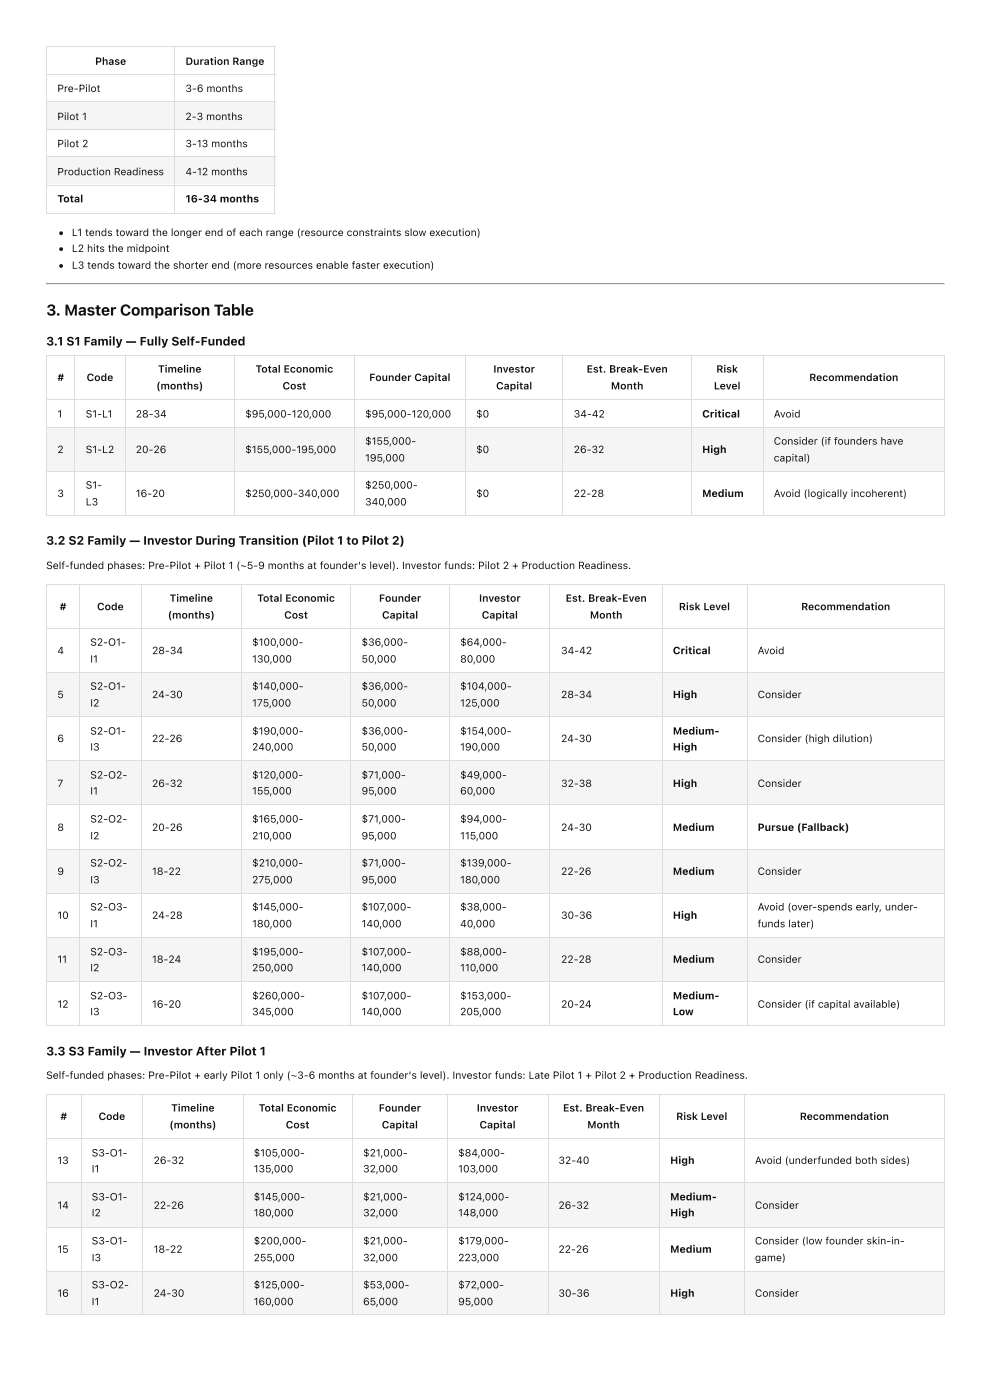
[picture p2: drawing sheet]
<svg xmlns="http://www.w3.org/2000/svg" width="210mm" height="297mm" viewBox="0 0 210 297" stroke-linecap="round" stroke-linejoin="round" font-family="sans-serif">
<defs><g id="words">
<text font-size="3.3" fill="#111" x="9.8" y="66.9">3. Master Comparison Table</text>
<g font-size="2.6" fill="#111">
<text x="9.8" y="73.3">3.1 S1 Family — Fully Self-Funded</text>
<text x="9.8" y="115.6">3.2 S2 Family — Investor During Transition (Pilot 1 to Pilot 2)</text>
<text x="9.8" y="223.9">3.3 S3 Family — Investor After Pilot 1</text>
</g>
<g font-size="2.2" fill="#111">
<text x="20.2" y="13.8">Phase</text>
<text x="39.3" y="13.8">Duration Range</text>
<text x="12.2" y="19.5">Pre-Pilot</text>
<text x="39.3" y="19.5">3-6 months</text>
<text x="12.2" y="25.5">Pilot 1</text>
<text x="39.3" y="25.5">2-3 months</text>
<text x="12.2" y="31.2">Pilot 2</text>
<text x="39.3" y="31.2">3-13 months</text>
<text x="12.2" y="37.2">Production Readiness</text>
<text x="39.3" y="37.2">4-12 months</text>
<text x="12.2" y="42.9">Total</text>
<text x="39.3" y="42.9">16-34 months</text>
<text x="15.2" y="50.1">L1 tends toward the longer end of each range (resource constraints slow execution)</text>
<text x="15.2" y="53.4">L2 hits the midpoint</text>
<text x="15.2" y="57">L3 tends toward the shorter end (more resources enable faster execution)</text>
<text x="12.2" y="80.8">#</text>
<text x="18.4" y="80.8">Code</text>
<text x="33.1" y="82.6">(months)</text>
<text x="33.5" y="79">Timeline</text>
<text x="54.2" y="79">Total Economic</text>
<text x="59.9" y="82.6">Cost</text>
<text x="78.3" y="80.8">Founder Capital</text>
<text x="104.7" y="79">Investor</text>
<text x="105.2" y="82.6">Capital</text>
<text x="124.4" y="79">Est. Break-Even</text>
<text x="129.6" y="82.6">Month</text>
<text x="151.4" y="82.6">Level</text>
<text x="152" y="79">Risk</text>
<text x="171.7" y="80.8">Recommendation</text>
<text x="12.2" y="88.6">1</text>
<text x="18.2" y="88.6">S1-L1</text>
<text x="28.8" y="88.6">28-34</text>
<text x="52" y="88.6">$95,000-120,000</text>
<text x="77.5" y="88.6">$95,000-120,000</text>
<text x="101" y="88.6">$0</text>
<text x="121.7" y="88.6">34-42</text>
<text x="149" y="88.6">Critical</text>
<text x="164.1" y="88.6">Avoid</text>
<text x="77.5" y="94.3">$155,000-</text>
<text x="164.1" y="94.3">Consider (if founders have</text>
<text x="12.2" y="96.1">2</text>
<text x="18.2" y="96.1">S1-L2</text>
<text x="28.8" y="96.1">20-26</text>
<text x="52" y="96.1">$155,000-195,000</text>
<text x="77.5" y="97.9">195,000</text>
<text x="101" y="96.1">$0</text>
<text x="121.7" y="96.1">26-32</text>
<text x="149" y="96.1">High</text>
<text x="164.1" y="97.9">capital)</text>
<text x="12.2" y="105.4">3</text>
<text x="18.2" y="103.7">S1-</text>
<text x="18.2" y="107.2">L3</text>
<text x="28.8" y="105.4">16-20</text>
<text x="52" y="105.4">$250,000-340,000</text>
<text x="77.5" y="103.7">$250,000-</text>
<text x="77.5" y="107.2">340,000</text>
<text x="101" y="105.4">$0</text>
<text x="121.7" y="105.4">22-28</text>
<text x="149" y="105.4">Medium</text>
<text x="164.1" y="105.4">Avoid (logically incoherent)</text>
<text x="9.8" y="120.7">Self-funded phases: Pre-Pilot + Pilot 1 (~5-9 months at founder's level). Investor funds: Pilot 2 + Production Readiness.</text>
<text x="12.7" y="129.4">#</text>
<text x="20.6" y="129.4">Code</text>
<text x="35.6" y="131.2">(months)</text>
<text x="36" y="127.7">Timeline</text>
<text x="54.6" y="127.7">Total Economic</text>
<text x="60.3" y="131.2">Cost</text>
<text x="80.4" y="127.7">Founder</text>
<text x="81" y="131.2">Capital</text>
<text x="101.6" y="127.7">Investor</text>
<text x="102.2" y="131.2">Capital</text>
<text x="120" y="127.7">Est. Break-Even</text>
<text x="125.1" y="131.2">Month</text>
<text x="144" y="129.4">Risk Level</text>
<text x="170" y="129.4">Recommendation</text>
<text x="19.2" y="137">S2-O1-</text>
<text x="53.5" y="137">$100,000-</text>
<text x="76.7" y="137">$36,000-</text>
<text x="97.6" y="137">$64,000-</text>
<text x="12.2" y="138.8">4</text>
<text x="19.2" y="140.6">I1</text>
<text x="32.3" y="138.8">28-34</text>
<text x="53.5" y="140.6">130,000</text>
<text x="76.7" y="140.6">50,000</text>
<text x="97.6" y="140.6">80,000</text>
<text x="119" y="138.8">34-42</text>
<text x="142.7" y="138.8">Critical</text>
<text x="160.7" y="138.8">Avoid</text>
<text x="12.2" y="148.1">5</text>
<text x="19.2" y="146.3">S2-O1-</text>
<text x="19.2" y="149.9">I2</text>
<text x="32.3" y="148.1">24-30</text>
<text x="53.5" y="146.3">$140,000-</text>
<text x="53.5" y="149.9">175,000</text>
<text x="76.7" y="146.3">$36,000-</text>
<text x="76.7" y="149.9">50,000</text>
<text x="97.6" y="146.3">$104,000-</text>
<text x="97.6" y="149.9">125,000</text>
<text x="119" y="148.1">28-34</text>
<text x="142.7" y="148.1">High</text>
<text x="160.7" y="148.1">Consider</text>
<text x="19.2" y="155.8">S2-O1-</text>
<text x="53.5" y="155.8">$190,000-</text>
<text x="76.7" y="155.8">$36,000-</text>
<text x="97.6" y="155.8">$154,000-</text>
<text x="142.7" y="155.8">Medium-</text>
<text x="12.2" y="157.4">6</text>
<text x="19.2" y="159.2">I3</text>
<text x="32.3" y="157.4">22-26</text>
<text x="53.5" y="159.2">240,000</text>
<text x="76.7" y="159.2">50,000</text>
<text x="97.6" y="159.2">190,000</text>
<text x="119" y="157.4">24-30</text>
<text x="142.7" y="159.2">High</text>
<text x="160.7" y="157.4">Consider (high dilution)</text>
<text x="12.2" y="167">7</text>
<text x="19.2" y="165.2">S2-O2-</text>
<text x="32.3" y="167">26-32</text>
<text x="53.5" y="165.2">$120,000-</text>
<text x="76.7" y="165.2">$71,000-</text>
<text x="97.6" y="165.2">$49,000-</text>
<text x="119" y="167">32-38</text>
<text x="142.7" y="167">High</text>
<text x="160.7" y="167">Consider</text>
<text x="19.2" y="168.5">I1</text>
<text x="53.5" y="168.5">155,000</text>
<text x="76.7" y="168.5">95,000</text>
<text x="97.6" y="168.5">60,000</text>
<text x="12.2" y="176.3">8</text>
<text x="19.2" y="174.5">S2-O2-</text>
<text x="19.2" y="178.1">I2</text>
<text x="32.3" y="176.3">20-26</text>
<text x="53.5" y="174.5">$165,000-</text>
<text x="53.5" y="178.1">210,000</text>
<text x="76.7" y="174.5">$71,000-</text>
<text x="76.7" y="178.1">95,000</text>
<text x="97.6" y="174.5">$94,000-</text>
<text x="97.6" y="178.1">115,000</text>
<text x="119" y="176.3">24-30</text>
<text x="142.7" y="176.3">Medium</text>
<text x="160.7" y="176.3">Pursue (Fallback)</text>
<text x="12.2" y="185.6">9</text>
<text x="19.2" y="183.8">S2-O2-</text>
<text x="32.3" y="185.6">18-22</text>
<text x="53.5" y="183.8">$210,000-</text>
<text x="76.7" y="183.8">$71,000-</text>
<text x="97.6" y="183.8">$139,000-</text>
<text x="119" y="185.6">22-26</text>
<text x="142.7" y="185.6">Medium</text>
<text x="160.7" y="185.6">Consider</text>
<text x="19.2" y="187.4">I3</text>
<text x="53.5" y="187.4">275,000</text>
<text x="76.7" y="187.4">95,000</text>
<text x="97.6" y="187.4">180,000</text>
<text x="12.2" y="194.9">10</text>
<text x="19.2" y="193.1">S2-O3-</text>
<text x="19.2" y="196.7">I1</text>
<text x="32.3" y="194.9">24-28</text>
<text x="53.5" y="193.1">$145,000-</text>
<text x="53.5" y="196.7">180,000</text>
<text x="76.7" y="193.1">$107,000-</text>
<text x="76.7" y="196.7">140,000</text>
<text x="97.6" y="193.1">$38,000-</text>
<text x="97.6" y="196.7">40,000</text>
<text x="119" y="194.9">30-36</text>
<text x="142.7" y="194.9">High</text>
<text x="160.7" y="193.1">Avoid (over-spends early, under-</text>
<text x="160.7" y="196.7">funds later)</text>
<text x="19.2" y="202.7">S2-O3-</text>
<text x="53.5" y="202.7">$195,000-</text>
<text x="76.7" y="202.7">$107,000-</text>
<text x="97.6" y="202.7">$88,000-</text>
<text x="12.2" y="204.3">11</text>
<text x="19.2" y="206">I2</text>
<text x="32.3" y="204.3">18-24</text>
<text x="53.5" y="206">250,000</text>
<text x="76.7" y="206">140,000</text>
<text x="97.6" y="206">110,000</text>
<text x="119" y="204.3">22-28</text>
<text x="142.7" y="204.3">Medium</text>
<text x="160.7" y="204.3">Consider</text>
<text x="12.2" y="213.8">12</text>
<text x="19.2" y="212">S2-O3-</text>
<text x="19.2" y="215.4">I3</text>
<text x="32.3" y="213.8">16-20</text>
<text x="53.5" y="212">$260,000-</text>
<text x="53.5" y="215.4">345,000</text>
<text x="76.7" y="212">$107,000-</text>
<text x="76.7" y="215.4">140,000</text>
<text x="97.6" y="212">$153,000-</text>
<text x="97.6" y="215.4">205,000</text>
<text x="119" y="213.8">20-24</text>
<text x="142.7" y="212">Medium-</text>
<text x="142.7" y="215.4">Low</text>
<text x="160.7" y="213.8">Consider (if capital available)</text>
<text x="9.8" y="228.9">Self-funded phases: Pre-Pilot + early Pilot 1 only (~3-6 months at founder's level). Investor funds: Late Pilot 1 + Pilot 2 + Production Readiness.</text>
<text x="12.8" y="237.6">#</text>
<text x="20.9" y="237.6">Code</text>
<text x="35.9" y="239.4">(months)</text>
<text x="36.3" y="235.8">Timeline</text>
<text x="54.9" y="235.8">Total Economic</text>
<text x="60.6" y="239.4">Cost</text>
<text x="80.3" y="235.8">Founder</text>
<text x="81" y="239.4">Capital</text>
<text x="101.1" y="235.8">Investor</text>
<text x="101.7" y="239.4">Capital</text>
<text x="119.4" y="235.8">Est. Break-Even</text>
<text x="124.6" y="239.4">Month</text>
<text x="143.4" y="237.6">Risk Level</text>
<text x="169.7" y="237.6">Recommendation</text>
<text x="19.5" y="245.3">S3-O1-</text>
<text x="53.8" y="245.3">$105,000-</text>
<text x="77" y="245.3">$21,000-</text>
<text x="97.2" y="245.3">$84,000-</text>
<text x="12.2" y="246.9">13</text>
<text x="19.5" y="248.7">I1</text>
<text x="32.6" y="246.9">26-32</text>
<text x="53.8" y="248.7">135,000</text>
<text x="77" y="248.7">32,000</text>
<text x="97.2" y="248.7">103,000</text>
<text x="118.5" y="246.9">32-40</text>
<text x="142.2" y="246.9">High</text>
<text x="160.1" y="246.9">Avoid (underfunded both sides)</text>
<text x="12.2" y="256.4">14</text>
<text x="19.5" y="254.7">S3-O1-</text>
<text x="32.6" y="256.4">22-26</text>
<text x="53.8" y="254.7">$145,000-</text>
<text x="77" y="254.7">$21,000-</text>
<text x="97.2" y="254.7">$124,000-</text>
<text x="118.5" y="256.4">26-32</text>
<text x="142.2" y="254.7">Medium-</text>
<text x="160.1" y="256.4">Consider</text>
<text x="19.5" y="258">I2</text>
<text x="19.5" y="264">S3-O1-</text>
<text x="53.8" y="258">180,000</text>
<text x="53.8" y="264">$200,000-</text>
<text x="77" y="258">32,000</text>
<text x="77" y="264">$21,000-</text>
<text x="97.2" y="258">148,000</text>
<text x="97.2" y="264">$179,000-</text>
<text x="142.2" y="258">High</text>
<text x="160.1" y="264">Consider (low founder skin-in-</text>
<text x="12.2" y="265.8">15</text>
<text x="19.5" y="267.6">I3</text>
<text x="32.6" y="265.8">18-22</text>
<text x="53.8" y="267.6">255,000</text>
<text x="77" y="267.6">32,000</text>
<text x="97.2" y="267.6">223,000</text>
<text x="118.5" y="265.8">22-26</text>
<text x="142.2" y="265.8">Medium</text>
<text x="160.1" y="267.6">game)</text>
<text x="12.2" y="275.1">16</text>
<text x="19.5" y="273.3">S3-O2-</text>
<text x="32.6" y="275.1">24-30</text>
<text x="53.8" y="273.3">$125,000-</text>
<text x="77" y="273.3">$53,000-</text>
<text x="97.2" y="273.3">$72,000-</text>
<text x="118.5" y="275.1">30-36</text>
<text x="142.2" y="275.1">High</text>
<text x="160.1" y="275.1">Consider</text>
<text x="19.5" y="276.9">I1</text>
<text x="53.8" y="276.9">160,000</text>
<text x="77" y="276.9">65,000</text>
<text x="97.2" y="276.9">95,000</text>
</g>
</g></defs>
<g fill="#f5f5f5">
<path d="M10 21.7h27v5.8h-27z"/>
<path d="M37 21.7h21.4v5.8h-21.4z"/>
</g>
<g fill="#fff">
<path d="M10 27.5h27v5.9h-27z"/>
<path d="M37 27.5h21.4v5.9h-21.4z"/>
</g>
<g fill="#f5f5f5">
<path d="M10 33.4h27v5.8h-27z"/>
<path d="M37 33.4h21.4v5.8h-21.4z"/>
</g>
<g fill="#fff">
<path d="M10 39.2h27v5.9h-27z"/>
<path d="M37 39.2h21.4v5.9h-21.4z"/>
</g>
<path d="M9.8 9.9h48.6M9.8 15.8h48.6M9.9 9.8v35.5M37.1 9.8v35.5M58.3 9.8v35.5M9.8 21.6h48.6M9.8 27.5h48.6M9.8 33.3h48.6M9.8 39.3h48.6M9.8 45.2h48.6" fill="none" stroke="#dcdcdc" stroke-width=".21"/>
<path d="M9.8 60.1h190.5" fill="none" stroke="#9a9a9a" stroke-width=".21"/>
<path d="M9.8 60.3h190.5" fill="none" stroke="#eee" stroke-width=".21"/>
<path d="M200.3 60v.4z" fill="#eee"/>
<path d="M9.8 60h.2l-.2 .4z" fill="#9a9a9a"/>
<g fill="#fff">
<path d="M10 75.3h5.9v9.5h-5.9z"/>
<path d="M15.9 75.3h10.6v9.5h-10.6z"/>
<path d="M26.5 75.3h23.2v9.5h-23.2z"/>
<path d="M49.7 75.3h25.4v9.5h-25.4z"/>
<path d="M75.1 75.3h23.6v9.5h-23.6z"/>
<path d="M98.7 75.3h20.8v9.5h-20.8z"/>
<path d="M119.5 75.3h27.2v9.5h-27.2z"/>
<path d="M146.7 75.3h15.1v9.5h-15.1z"/>
<path d="M161.8 75.3h38.5v9.5h-38.5z"/>
<path d="M10 84.8h5.9v5.8h-5.9z"/>
<path d="M15.9 84.8h10.6v5.8h-10.6z"/>
<path d="M26.5 84.8h23.2v5.8h-23.2z"/>
<path d="M49.7 84.8h25.4v5.8h-25.4z"/>
<path d="M75.1 84.8h23.6v5.8h-23.6z"/>
<path d="M98.7 84.8h20.8v5.8h-20.8z"/>
<path d="M119.5 84.8h27.2v5.8h-27.2z"/>
<path d="M146.7 84.8h15.1v5.8h-15.1z"/>
<path d="M161.8 84.8h38.5v5.8h-38.5z"/>
</g>
<g fill="#f5f5f5">
<path d="M10 90.6h5.9v9.3h-5.9z"/>
<path d="M15.9 90.6h10.6v9.3h-10.6z"/>
<path d="M26.5 90.6h23.2v9.3h-23.2z"/>
<path d="M49.7 90.6h25.4v9.3h-25.4z"/>
<path d="M75.1 90.6h23.6v9.3h-23.6z"/>
<path d="M98.7 90.6h20.8v9.3h-20.8z"/>
<path d="M119.5 90.6h27.2v9.3h-27.2z"/>
<path d="M146.7 90.6h15.1v9.3h-15.1z"/>
<path d="M161.8 90.6h38.5v9.3h-38.5z"/>
</g>
<g fill="#fff">
<path d="M10 99.9h5.9v9.3h-5.9z"/>
<path d="M15.9 99.9h10.6v9.3h-10.6z"/>
<path d="M26.5 99.9h23.2v9.3h-23.2z"/>
<path d="M49.7 99.9h25.4v9.3h-25.4z"/>
<path d="M75.1 99.9h23.6v9.3h-23.6z"/>
<path d="M98.7 99.9h20.8v9.3h-20.8z"/>
<path d="M119.5 99.9h27.2v9.3h-27.2z"/>
<path d="M146.7 99.9h15.1v9.3h-15.1z"/>
<path d="M161.8 99.9h38.5v9.3h-38.5z"/>
</g>
<g fill="none" stroke="#dcdcdc" stroke-width=".21">
<path d="M9.8 75.4h190.5M9.9 75.3v34.1M15.8 75.3v34.1M26.6 75.3v34.1M49.8 75.3v34.1M75.2 75.3v34.1M98.8 75.3v34.1M119.4 75.3v34.1M146.6 75.3v34.1M161.9 75.3v34.1M200.3 75.3v34.1M9.8 84.7h190.5"/>
<path d="M9.8 90.7h190.5M9.8 100h190.5M9.8 109.3h190.5"/>
</g>
<g fill="#fff">
<path d="M10 123.9h6.9v9.3h-6.9z"/>
<path d="M16.9 123.9h13.1v9.3h-13.1z"/>
<path d="M30 123.9h21.3v9.3h-21.3z"/>
<path d="M51.3 123.9h23.2v9.3h-23.2z"/>
<path d="M74.5 123.9h20.8v9.3h-20.8z"/>
<path d="M95.3 123.9h21.4v9.3h-21.4z"/>
<path d="M116.7 123.9h23.7v9.3h-23.7z"/>
<path d="M140.4 123.9h18v9.3h-18z"/>
<path d="M158.4 123.9h41.9v9.3h-41.9z"/>
<path d="M10 133.2h6.9v9.3h-6.9z"/>
<path d="M16.9 133.2h13.1v9.3h-13.1z"/>
<path d="M30 133.2h21.3v9.3h-21.3z"/>
<path d="M51.3 133.2h23.2v9.3h-23.2z"/>
<path d="M74.5 133.2h20.8v9.3h-20.8z"/>
<path d="M95.3 133.2h21.4v9.3h-21.4z"/>
<path d="M116.7 133.2h23.7v9.3h-23.7z"/>
<path d="M140.4 133.2h18v9.3h-18z"/>
<path d="M158.4 133.2h41.9v9.3h-41.9z"/>
</g>
<g fill="#f5f5f5">
<path d="M10 142.5h6.9v9.6h-6.9z"/>
<path d="M16.9 142.5h13.1v9.6h-13.1z"/>
<path d="M30 142.5h21.3v9.6h-21.3z"/>
<path d="M51.3 142.5h23.2v9.6h-23.2z"/>
<path d="M74.5 142.5h20.8v9.6h-20.8z"/>
<path d="M95.3 142.5h21.4v9.6h-21.4z"/>
<path d="M116.7 142.5h23.7v9.6h-23.7z"/>
<path d="M140.4 142.5h18v9.6h-18z"/>
<path d="M158.4 142.5h41.9v9.6h-41.9z"/>
</g>
<g fill="#fff">
<path d="M10 152.1h6.9v9.3h-6.9z"/>
<path d="M16.9 152.1h13.1v9.3h-13.1z"/>
<path d="M30 152.1h21.3v9.3h-21.3z"/>
<path d="M51.3 152.1h23.2v9.3h-23.2z"/>
<path d="M74.5 152.1h20.8v9.3h-20.8z"/>
<path d="M95.3 152.1h21.4v9.3h-21.4z"/>
<path d="M116.7 152.1h23.7v9.3h-23.7z"/>
<path d="M140.4 152.1h18v9.3h-18z"/>
<path d="M158.4 152.1h41.9v9.3h-41.9z"/>
</g>
<g fill="#f5f5f5">
<path d="M10 161.4h6.9v9.3h-6.9z"/>
<path d="M16.9 161.4h13.1v9.3h-13.1z"/>
<path d="M30 161.4h21.3v9.3h-21.3z"/>
<path d="M51.3 161.4h23.2v9.3h-23.2z"/>
<path d="M74.5 161.4h20.8v9.3h-20.8z"/>
<path d="M95.3 161.4h21.4v9.3h-21.4z"/>
<path d="M116.7 161.4h23.7v9.3h-23.7z"/>
<path d="M140.4 161.4h18v9.3h-18z"/>
<path d="M158.4 161.4h41.9v9.3h-41.9z"/>
</g>
<g fill="#fff">
<path d="M10 170.7h6.9v9.3h-6.9z"/>
<path d="M16.9 170.7h13.1v9.3h-13.1z"/>
<path d="M30 170.7h21.3v9.3h-21.3z"/>
<path d="M51.3 170.7h23.2v9.3h-23.2z"/>
<path d="M74.5 170.7h20.8v9.3h-20.8z"/>
<path d="M95.3 170.7h21.4v9.3h-21.4z"/>
<path d="M116.7 170.7h23.7v9.3h-23.7z"/>
<path d="M140.4 170.7h18v9.3h-18z"/>
<path d="M158.4 170.7h41.9v9.3h-41.9z"/>
</g>
<g fill="#f5f5f5">
<path d="M10 180h6.9v9.4h-6.9z"/>
<path d="M16.9 180h13.1v9.4h-13.1z"/>
<path d="M30 180h21.3v9.4h-21.3z"/>
<path d="M51.3 180h23.2v9.4h-23.2z"/>
<path d="M74.5 180h20.8v9.4h-20.8z"/>
<path d="M95.3 180h21.4v9.4h-21.4z"/>
<path d="M116.7 180h23.7v9.4h-23.7z"/>
<path d="M140.4 180h18v9.4h-18z"/>
<path d="M158.4 180h41.9v9.4h-41.9z"/>
</g>
<g fill="#fff">
<path d="M10 189.4h6.9v9.5h-6.9z"/>
<path d="M16.9 189.4h13.1v9.5h-13.1z"/>
<path d="M30 189.4h21.3v9.5h-21.3z"/>
<path d="M51.3 189.4h23.2v9.5h-23.2z"/>
<path d="M74.5 189.4h20.8v9.5h-20.8z"/>
<path d="M95.3 189.4h21.4v9.5h-21.4z"/>
<path d="M116.7 189.4h23.7v9.5h-23.7z"/>
<path d="M140.4 189.4h18v9.5h-18z"/>
<path d="M158.4 189.4h41.9v9.5h-41.9z"/>
</g>
<g fill="#f5f5f5">
<path d="M10 198.9h6.9v9.3h-6.9z"/>
<path d="M16.9 198.9h13.1v9.3h-13.1z"/>
<path d="M30 198.9h21.3v9.3h-21.3z"/>
<path d="M51.3 198.9h23.2v9.3h-23.2z"/>
<path d="M74.5 198.9h20.8v9.3h-20.8z"/>
<path d="M95.3 198.9h21.4v9.3h-21.4z"/>
<path d="M116.7 198.9h23.7v9.3h-23.7z"/>
<path d="M140.4 198.9h18v9.3h-18z"/>
<path d="M158.4 198.9h41.9v9.3h-41.9z"/>
</g>
<g fill="#fff">
<path d="M10 208.2h6.9v9.4h-6.9z"/>
<path d="M16.9 208.2h13.1v9.4h-13.1z"/>
<path d="M30 208.2h21.3v9.4h-21.3z"/>
<path d="M51.3 208.2h23.2v9.4h-23.2z"/>
<path d="M74.5 208.2h20.8v9.4h-20.8z"/>
<path d="M95.3 208.2h21.4v9.4h-21.4z"/>
<path d="M116.7 208.2h23.7v9.4h-23.7z"/>
<path d="M140.4 208.2h18v9.4h-18z"/>
<path d="M158.4 208.2h41.9v9.4h-41.9z"/>
</g>
<g fill="none" stroke="#dcdcdc" stroke-width=".21">
<path d="M9.8 124h190.5M9.8 133.3h190.5M9.9 123.9v93.7M16.8 123.9v93.7M29.9 123.9v93.7M51.2 123.9v93.7M74.4 123.9v93.7M95.4 123.9v93.7M116.6 123.9v93.7M140.5 123.9v93.7M158.5 123.9v93.7M200.3 123.9v93.7"/>
<path d="M9.8 142.6h190.5M9.8 152h190.5M9.8 161.3h190.5M9.8 170.6h190.5M9.8 180.1h190.5M9.8 189.5h190.5M9.8 198.8h190.5M9.8 208.1h190.5M9.8 217.5h190.5"/>
</g>
<g fill="#fff">
<path d="M10 232h7.1v9.6h-7.1z"/>
<path d="M17.1 232h13.1v9.6h-13.1z"/>
<path d="M30.2 232h21.3v9.6h-21.3z"/>
<path d="M51.5 232h23.2v9.6h-23.2z"/>
<path d="M74.7 232h20.2v9.6h-20.2z"/>
<path d="M94.9 232h21.3v9.6h-21.3z"/>
<path d="M116.2 232h23.8v9.6h-23.8z"/>
<path d="M140 232h17.8v9.6h-17.8z"/>
<path d="M157.8 232h42.5v9.6h-42.5z"/>
<path d="M10 241.6h7.1v9.3h-7.1z"/>
<path d="M17.1 241.6h13.1v9.3h-13.1z"/>
<path d="M30.2 241.6h21.3v9.3h-21.3z"/>
<path d="M51.5 241.6h23.2v9.3h-23.2z"/>
<path d="M74.7 241.6h20.2v9.3h-20.2z"/>
<path d="M94.9 241.6h21.3v9.3h-21.3z"/>
<path d="M116.2 241.6h23.8v9.3h-23.8z"/>
<path d="M140 241.6h17.8v9.3h-17.8z"/>
<path d="M157.8 241.6h42.5v9.3h-42.5z"/>
</g>
<g fill="#f5f5f5">
<path d="M10 250.9h7.1v9.3h-7.1z"/>
<path d="M17.1 250.9h13.1v9.3h-13.1z"/>
<path d="M30.2 250.9h21.3v9.3h-21.3z"/>
<path d="M51.5 250.9h23.2v9.3h-23.2z"/>
<path d="M74.7 250.9h20.2v9.3h-20.2z"/>
<path d="M94.9 250.9h21.3v9.3h-21.3z"/>
<path d="M116.2 250.9h23.8v9.3h-23.8z"/>
<path d="M140 250.9h17.8v9.3h-17.8z"/>
<path d="M157.8 250.9h42.5v9.3h-42.5z"/>
</g>
<g fill="#fff">
<path d="M10 260.2h7.1v9.3h-7.1z"/>
<path d="M17.1 260.2h13.1v9.3h-13.1z"/>
<path d="M30.2 260.2h21.3v9.3h-21.3z"/>
<path d="M51.5 260.2h23.2v9.3h-23.2z"/>
<path d="M74.7 260.2h20.2v9.3h-20.2z"/>
<path d="M94.9 260.2h21.3v9.3h-21.3z"/>
<path d="M116.2 260.2h23.8v9.3h-23.8z"/>
<path d="M140 260.2h17.8v9.3h-17.8z"/>
<path d="M157.8 260.2h42.5v9.3h-42.5z"/>
</g>
<g fill="#f5f5f5">
<path d="M10 269.5h7.1v9.4h-7.1z"/>
<path d="M17.1 269.5h13.1v9.4h-13.1z"/>
<path d="M30.2 269.5h21.3v9.4h-21.3z"/>
<path d="M51.5 269.5h23.2v9.4h-23.2z"/>
<path d="M74.7 269.5h20.2v9.4h-20.2z"/>
<path d="M94.9 269.5h21.3v9.4h-21.3z"/>
<path d="M116.2 269.5h23.8v9.4h-23.8z"/>
<path d="M140 269.5h17.8v9.4h-17.8z"/>
<path d="M157.8 269.5h42.5v9.4h-42.5z"/>
</g>
<g fill="none" stroke="#dcdcdc" stroke-width=".21">
<path d="M9.8 232.1h190.5M9.9 232v46.9M17.2 232v46.9M30.3 232v46.9M51.6 232v46.9M74.8 232v46.9M95 232v46.9M116.3 232v46.9M139.9 232v46.9M157.9 232v46.9M200.3 232v46.9M9.8 241.5h190.5"/>
<path d="M9.8 250.8h190.5M9.8 260.3h190.5M9.8 269.6h190.5M9.8 279h190.5"/>
</g>
<g fill="#111">
<circle cx="13" cy="49.5" r=".4"/>
<circle cx="13" cy="52.9" r=".4"/>
<circle cx="13" cy="56.4" r=".4"/>
</g>
<use href="#words"/>
</svg>
